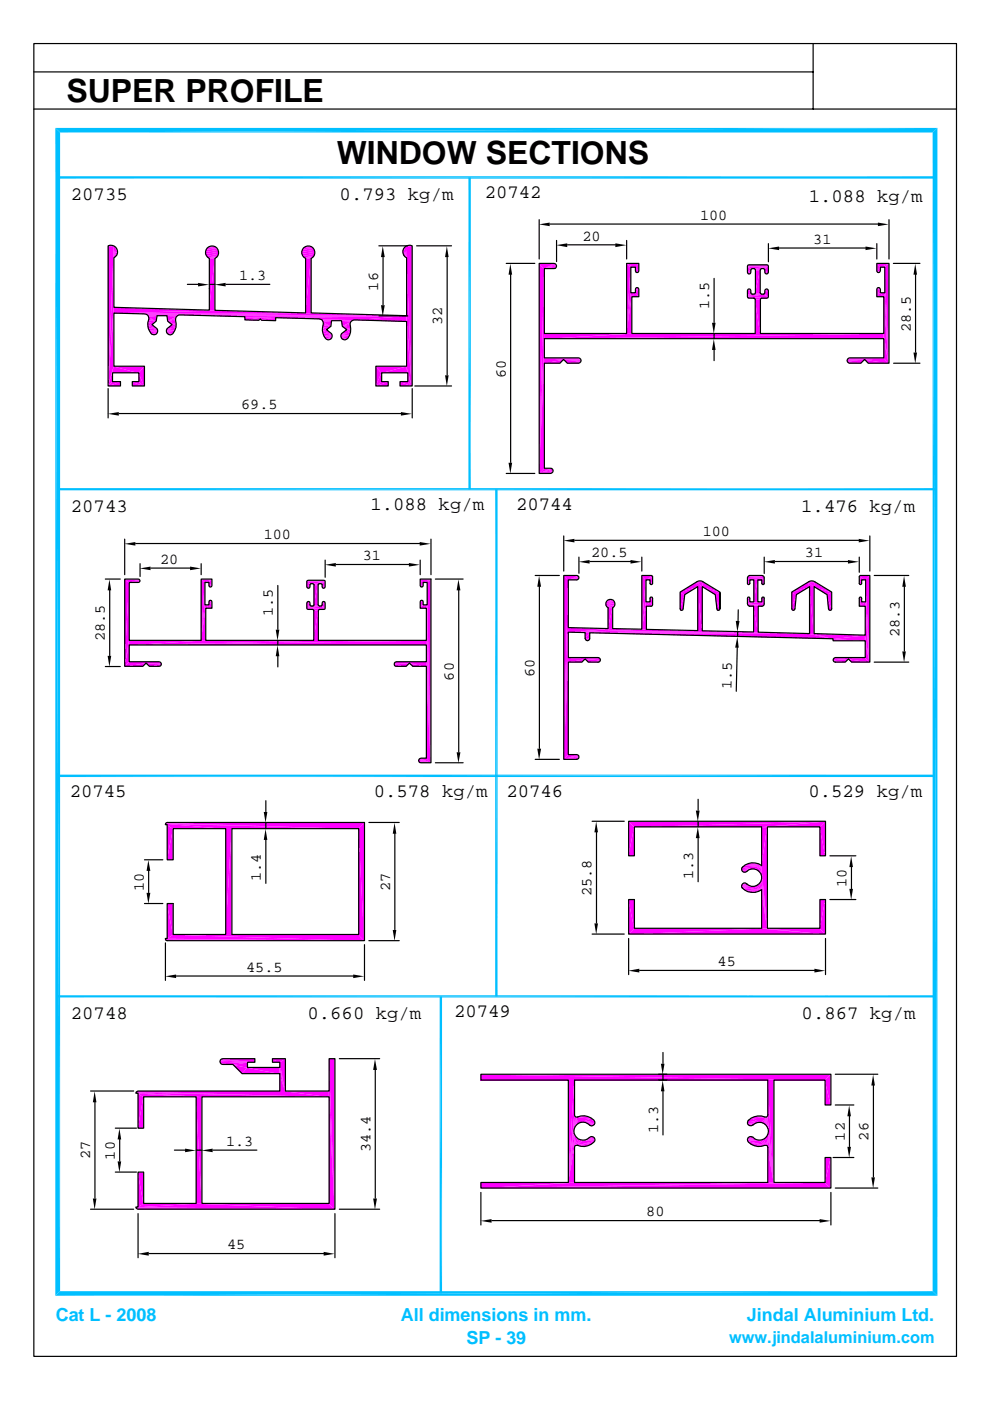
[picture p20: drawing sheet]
<svg xmlns="http://www.w3.org/2000/svg" width="210mm" height="297mm" viewBox="0 0 210 297" stroke-linecap="round" stroke-linejoin="round" font-family="sans-serif">
<defs><g id="words">
<g font-size="6.8">
<text x="14.1" y="21.5">SUPER PROFILE</text>
<text x="71.4" y="34.7">WINDOW SECTIONS</text>
</g>
<g font-size="4">
<text x="15" y="42.5">20735</text>
<text x="72" y="42.5">0.793 kg/m</text>
<text x="102.8" y="42.1">20742</text>
<text x="171.5" y="42.9">1.088 kg/m</text>
<text x="15" y="108.6">20743</text>
<text x="78.5" y="108.2">1.088 kg/m</text>
<text x="109.4" y="108.2">20744</text>
<text x="169.9" y="108.6">1.476 kg/m</text>
<text x="14.8" y="168.9">20745</text>
<text x="79.2" y="168.9">0.578 kg/m</text>
<text x="107.4" y="168.9">20746</text>
<text x="171.4" y="168.9">0.529 kg/m</text>
<text x="96.3" y="215.7">20749</text>
<text x="15" y="216.1">20748</text>
<text x="65.2" y="216.1">0.660 kg/m</text>
<text x="170" y="216.1">0.867 kg/m</text>
</g>
<g font-size="3.8" fill="#00bfff">
<text x="11.8" y="280.1">Cat L - 2008</text>
<text x="85" y="280.1">All dimensions in mm.</text>
<text x="158.4" y="280.1">Jindal Aluminium Ltd.</text>
<text x="98.9" y="285.1">SP - 39</text>
</g>
<text font-size="3.5" fill="#00bfff" x="154.6" y="284.7">www.jindalaluminium.com</text>
<g font-size="3.2">
<text x="148.4" y="46.6">100</text>
<text x="123.5" y="51">20</text>
<text x="172.4" y="51.7">31</text>
<text x="50.7" y="59.4">1.3</text>
<text x="80.2" y="61.6" transform="rotate(-90 80.2 61.6)">16</text>
<text x="150.4" y="65.6" transform="rotate(-90 150.4 65.6)">1.5</text>
<text x="93.8" y="68.9" transform="rotate(-90 93.8 68.9)">32</text>
<text x="193.1" y="70.4" transform="rotate(-90 193.1 70.4)">28.5</text>
<text x="107.2" y="80.2" transform="rotate(-90 107.2 80.2)">60</text>
<text x="51.1" y="86.8">69.5</text>
<text x="149" y="113.7">100</text>
<text x="34" y="119.5">20</text>
<text x="55.9" y="114.3">100</text>
<text x="76.9" y="118.8">31</text>
<text x="125.3" y="118.1">20.5</text>
<text x="170.6" y="118.1">31</text>
<text x="57.9" y="130.6" transform="rotate(-90 57.9 130.6)">1.5</text>
<text x="22.2" y="136" transform="rotate(-90 22.2 136)">28.5</text>
<text x="190.7" y="135.2" transform="rotate(-90 190.7 135.2)">28.3</text>
<text x="113.3" y="143.5" transform="rotate(-90 113.3 143.5)">60</text>
<text x="96.2" y="144.3" transform="rotate(-90 96.2 144.3)">60</text>
<text x="155.1" y="146" transform="rotate(-89 155.1 146)">1.5</text>
<text x="30.5" y="188.9" transform="rotate(-90 30.5 188.9)">10</text>
<text x="55.3" y="186.8" transform="rotate(-90 55.3 186.8)">1.4</text>
<text x="82.7" y="188.9" transform="rotate(-90 82.7 188.9)">27</text>
<text x="125.4" y="190" transform="rotate(-90 125.4 190)">25.8</text>
<text x="147" y="186.5" transform="rotate(-90 147 186.5)">1.3</text>
<text x="179.5" y="188.1" transform="rotate(-90 179.5 188.1)">10</text>
<text x="52.2" y="206">45.5</text>
<text x="152.1" y="204.8">45</text>
<text x="19.1" y="245.8" transform="rotate(-90 19.1 245.8)">27</text>
<text x="24.3" y="245.9" transform="rotate(-90 24.3 245.9)">10</text>
<text x="48" y="242.9">1.3</text>
<text x="78.5" y="244.3" transform="rotate(-90 78.5 244.3)">34.4</text>
<text x="139.5" y="240.1" transform="rotate(-90 139.5 240.1)">1.3</text>
<text x="179.1" y="241.8" transform="rotate(-90 179.1 241.8)">12</text>
<text x="184.1" y="241.8" transform="rotate(-90 184.1 241.8)">26</text>
<text x="137" y="257.9">80</text>
<text x="48.1" y="264.9">45</text>
</g>
</g></defs>
<g fill="#f0f">
<path d="M79.6 81.9l2.7-.9v.9z"/>
<path d="M79.6 81.9l1.3-.9h1.4z"/>
<path d="M22.9 81.9l2.6-.9v.9z"/>
<path d="M22.9 81.9l.9-.9h1.7z"/>
<path d="M84.8 81l2.5 .9h-2.5z"/>
<path d="M84.8 81h1.6l.9 .9z"/>
<path d="M28 81l2.6 .9h-2.6z"/>
<path d="M28 81h1.4l1.2 .9z"/>
<path d="M23.8 79.1v1.9l-.9 .9z"/>
<path d="M29.4 79.1l1.2 2.8-1.2-.9z"/>
<path d="M80.9 79.1v1.9l-1.3 .9z"/>
<path d="M86.4 79.1l.9 2.8-.9-.9z"/>
<path d="M24.1 77.7l5.3 1.4h-5.6z"/>
<path d="M24.1 77.7l-.3 1.4-.9 2.8z"/>
<path d="M24.1 77.7h6.5l-1.2 1.4z"/>
<path d="M30.6 77.7v4.2l-1.2-2.8z"/>
<path d="M79.6 77.7l1.3 1.4-1.3 2.8z"/>
<path d="M79.6 77.7h6.5l-5.2 1.4z"/>
<path d="M80.9 79.1l5.2-1.4 .3 1.4z"/>
<path d="M86.1 77.7l1.2 4.2-.9-2.8z"/>
<path d="M72.8 72.1l.6-.1z"/>
<path d="M69.2 72l.6 .1z"/>
<path d="M69.2 72h.9l-.3 .1z"/>
<path d="M72.5 72h.9l-.6 .1z"/>
<path d="M72.5 72l1.2-.2-.3 .2z"/>
<path d="M69 71.8l1.1 .2h-.9z"/>
<path d="M69 71.8l1.3-.1-.2 .3z"/>
<path d="M72.3 71.7l1.4 .1-1.2 .2z"/>
<path d="M69 71.8l1.4-.4-.1 .3z"/>
<path d="M72.2 71.4l1.5 .4-1.4-.1z"/>
<path d="M68.6 71.3l1.8 .1-1.4 .4z"/>
<path d="M72.2 71.4l1.8-.2-.3 .6z"/>
<path d="M68.6 71.3l1.8-.2v.3z"/>
<path d="M72.2 71.1l1.8 .1-1.8 .2z"/>
<path d="M32.2 70.9l.6 .1z"/>
<path d="M35.8 71l.6-.1z"/>
<path d="M35.5 70.9h.9l-.6 .1z"/>
<path d="M32.2 70.9h.9l-.3 .1z"/>
<path d="M72.3 70.8l1.7 .4-1.8-.1z"/>
<path d="M68.6 71.3l1.6-.5 .2 .3z"/>
<path d="M35.5 70.9l1.1-.1-.2 .1z"/>
<path d="M32 70.8l1.1 .1h-.9z"/>
<path d="M68.4 70.7l1.8 .1-1.6 .5z"/>
<path d="M35.3 70.6l1.3 .2-1.1 .1z"/>
<path d="M32 70.8l1.3-.2-.2 .3z"/>
<path d="M72.3 70.8l2-.3-.3 .7z"/>
<path d="M35.2 70.3l1.4 .5-1.3-.2z"/>
<path d="M32 70.8l1.4-.5-.1 .3z"/>
<path d="M31.6 70.2l1.8 .1-1.4 .5z"/>
<path d="M35.2 70.3l1.8-.2-.4 .7z"/>
<path d="M68.3 70.1l1.9 .7-1.8-.1z"/>
<path d="M35.2 70l1.8 .1-1.8 .2z"/>
<path d="M31.6 70.2l1.8-.2v.3z"/>
<path d="M68.3 70.1l.9-.1 1 .8z"/>
<path d="M72.3 70.8l1.1-.8 .9 .5z"/>
<path d="M73.4 70l.9-.2v.7z"/>
<path d="M35.3 69.8l1.7 .3-1.8-.1z"/>
<path d="M31.6 70.2l1.6-.4 .2 .2z"/>
<path d="M31.4 69.7l1.8 .1-1.6 .4z"/>
<path d="M68.3 69.5l.9 .5-.9 .1z"/>
<path d="M35.3 69.8l2-.3-.3 .6z"/>
<path d="M72.5 69.2l1.8 .6-.9 .2z"/>
<path d="M68.3 69.5l1.8-.3-.9 .8z"/>
<path d="M72.5 69.2l1.7-.1 .1 .7z"/>
<path d="M31.3 69.1l1.9 .7-1.8-.1z"/>
<path d="M31.3 69.1l.9-.2 1 .9z"/>
<path d="M35.3 69.8l1.1-.9 .9 .6z"/>
<path d="M68.5 68.9l1.6 .3-1.8 .3z"/>
<path d="M72.5 69.2l1.7-.5v.4z"/>
<path d="M36.4 68.9l.9-.2v.8z"/>
<path d="M68.5 68.6l1.6 .6-1.6-.3z"/>
<path d="M31.3 68.4l.9 .5-.9 .2z"/>
<path d="M72.5 69.2l1.8-.8-.1 .3z"/>
<path d="M68.4 68.2l1.7 1-1.6-.6z"/>
<path d="M86.1 68.2l1.2 13.7-1.2-4.2z"/>
<path d="M31.3 68.4l1.8-.3-.9 .8z"/>
<path d="M35.5 68.1l1.8 .6-.9 .2z"/>
<path d="M72.5 69.2l2-1.1-.2 .3z"/>
<path d="M68.4 68.2l1.8-.1-.1 1.1z"/>
<path d="M72.3 68.1h2.2l-2 1.1z"/>
<path d="M35.5 68.1l1.7-.1 .1 .7z"/>
</g>
<path d="M68.2 68h6.6M72.3 68.1h2.5" fill="none" stroke="#f0f" stroke-width=".21"/>
<path d="M68.2 67.9l2 .2-1.8 .1z" fill="#f0f"/>
<path d="M68.2 67.9h6.9" fill="none" stroke="#f0f" stroke-width=".21"/>
<path d="M31.5 67.8l1.6 .3-1.8 .3z" fill="#f0f"/>
<path d="M67.6 67.8h7.5M67.9 67.8h7.2" fill="none" stroke="#f0f" stroke-width=".21"/>
<path d="M35.5 68.1l1.7-.4v.3z" fill="#f0f"/>
<path d="M51.9 67.8h3.2" fill="none" stroke="#f0f" stroke-width=".3"/>
<path d="M55.1 67.9h3.3" fill="none" stroke="#f0f" stroke-width=".38"/>
<g fill="#f0f">
<path d="M31.5 67.5l1.6 .6-1.6-.3z"/>
<path d="M55.1 67.7l3.3-.3v.7z"/>
<path d="M58.4 67.4l16.7 .5z"/>
<path d="M35.5 68.1l1.8-.8-.1 .4z"/>
<path d="M51.9 67.2l6.5 .2-3.3 .3z"/>
<path d="M51.9 67.2l3.2 .5-3.2 .2z"/>
<path d="M31.4 67.2l1.7 .9-1.6-.6z"/>
<path d="M35.5 68.1l2-1-.2 .2z"/>
<path d="M31.4 67.2l1.8-.2-.1 1.1z"/>
<path d="M35.3 67l2.2 .1-2 1z"/>
</g>
<path d="M51.9 67.2h34.2" fill="none" stroke="#f0f" stroke-width=".42"/>
<g fill="#f0f">
<path d="M58.4 67.4l27.7-.4-11 .9z"/>
<path d="M75.1 67.9l11-.9v1.2z"/>
<path d="M86.1 67l1.2 14.9z"/>
</g>
<path d="M31.2 66.9h6.6M35.3 67h2.5" fill="none" stroke="#f0f" stroke-width=".21"/>
<path d="M31.2 66.9l2 .1-1.8 .2z" fill="#f0f"/>
<path d="M30.6 66.7h7.5M30.9 66.8h7.2M31.2 66.9h6.9" fill="none" stroke="#f0f" stroke-width=".21"/>
<path d="M30.6 66.8h55.5M38.1 67h48" fill="none" stroke="#f0f" stroke-width=".38"/>
<g fill="#f0f">
<path d="M24.1 66.4v11.3l-1.2 4.2z"/>
<path d="M24.1 66.4l62 .6-55.5-.4z"/>
<path d="M24.1 66.4h41.8l20.2 .6z"/>
</g>
<path d="M24.1 66.4h41.8" fill="none" stroke="#f0f" stroke-width=".21"/>
<g fill="#f0f">
<path d="M24.1 66.4l21.4-.5 19.2 .5z"/>
<path d="M24.1 66.4l21.4-.5z"/>
<path d="M24.1 65.2l20.2 .6-20.2 .6z"/>
<path d="M24.1 65.2l-1.2 16.7z"/>
<path d="M65.9 54.8v11.6h-1.2z"/>
<path d="M45.5 54.8v11.1l-1.2-.1z"/>
<path d="M44.3 54.8h1.2l-1.2 11z"/>
<path d="M64.7 54.8h1.2l-1.2 11.6z"/>
<path d="M24.1 54.7v10.5l-1.2 16.7z"/>
<path d="M86.1 54.7l1.2 27.2-1.2-14.9z"/>
<path d="M44.3 54.8l1.6-.2-.4 .2z"/>
<path d="M64.7 54.8l1.6-.2-.4 .2z"/>
<path d="M43.9 54.6h2l-1.6 .2z"/>
<path d="M64.3 54.6h2l-1.6 .2z"/>
</g>
<path d="M43.7 54.4h2.4M64.1 54.4h2.4" fill="none" stroke="#f0f" stroke-width=".34"/>
<g fill="#f0f">
<path d="M24.1 54.7l.6-.6z"/>
<path d="M85.5 54.1l.6 .6z"/>
</g>
<path d="M43.5 54h2.8M63.9 54h2.8" fill="none" stroke="#f0f" stroke-width=".42"/>
<g fill="#f0f">
<path d="M24.8 53.7l-.1 .4-.6 .6z"/>
<path d="M85.4 53.7l.7 1-.6-.6z"/>
</g>
<path d="M43.5 53.6h2.8M63.9 53.6h2.8" fill="none" stroke="#f0f" stroke-width=".42"/>
<g fill="#f0f">
<path d="M24.8 53.3v.4l-.7 1z"/>
<path d="M85.3 53.3l.8 1.4-.7-1z"/>
</g>
<path d="M43.5 53.2h2.8M63.9 53.2h2.8" fill="none" stroke="#f0f" stroke-width=".42"/>
<g fill="#f0f">
<path d="M24.7 52.9l.1 .4-.7 1.4z"/>
<path d="M85.5 52.9l.6 1.8-.8-1.4z"/>
</g>
<path d="M43.6 52.8h2.5M64.1 52.8h2.4" fill="none" stroke="#f0f" stroke-width=".38"/>
<g fill="#f0f">
<path d="M24.5 52.5l.2 .4-.6 1.8z"/>
<path d="M85.7 52.5l.4 2.2-.6-1.8z"/>
<path d="M64.3 52.6l1.7-.2 .3 .2z"/>
<path d="M43.9 52.6l1.7-.2 .3 .2z"/>
<path d="M43.9 52.6l.4-.2h1.3z"/>
<path d="M64.3 52.6l.4-.2h1.3z"/>
</g>
<path d="M24.3 52.2v2.5" fill="none" stroke="#f0f" stroke-width=".38"/>
<path d="M24.1 52.2l-1.2 29.7z" fill="#f0f"/>
<path d="M85.9 52.2v2.5" fill="none" stroke="#f0f" stroke-width=".42"/>
<g fill="#f0f">
<path d="M86.1 52.2l1.2 29.7z"/>
<path d="M44.3 52.4l.8-.2z"/>
<path d="M44.3 52.4l.8-.2 .5 .2z"/>
<path d="M64.7 52.4l.8-.2z"/>
<path d="M64.7 52.4l.8-.2 .5 .2z"/>
<path d="M86.1 52.2h1.2v29.7z"/>
<path d="M22.9 52.2h1.2l-1.2 29.7z"/>
<path d="M22.9 52.2l.8-.1 .4 .1z"/>
<path d="M86.1 52.2l.4-.1 .8 .1z"/>
<path d="M22.9 52.2l.8-.1z"/>
<path d="M86.5 52.1l.8 .1z"/>
</g>
<path d="M114.3 100.4h2.6" fill="none" stroke="#f0f" stroke-width=".21"/>
<path d="M114.3 100.3h2.8" fill="none" stroke="#f0f" stroke-width=".3"/>
<g fill="#f0f">
<path d="M114.3 100.4l2.9-.5-.1 .2z"/>
<path d="M114.3 100.4l2.8-.8 .1 .3z"/>
<path d="M114.3 100.4l2.6-1 .2 .2z"/>
<path d="M114.3 100.4l2.4-1.1 .2 .1z"/>
<path d="M115.4 99.3h1.3l-2.4 1.1z"/>
<path d="M115.4 77.1v22.2l-1.1 1.1z"/>
</g>
<path d="M120.2 77h2.7M179.8 77h2.7" fill="none" stroke="#f0f" stroke-width=".21"/>
<path d="M120.2 76.9h2.9M179.6 76.9h2.9" fill="none" stroke="#f0f" stroke-width=".3"/>
<g fill="#f0f">
<path d="M120.2 77.1l2.9-.6v.3z"/>
<path d="M179.5 76.5l3 .6-2.9-.3z"/>
<path d="M179.5 76.5l3.8-.2-.8 .8z"/>
<path d="M183.3 76.3l5.1 .8h-4.4z"/>
<path d="M115.4 77.1l4-.8-.7 .8z"/>
<path d="M119.4 76.3l3.7 .2-2.9 .6z"/>
</g>
<path d="M119.4 76.4h3.7M179.5 76.4h3.8" fill="none" stroke="#f0f" stroke-width=".3"/>
<path d="M119.4 76.1h3.7M179.6 76.1h3.7" fill="none" stroke="#f0f" stroke-width=".25"/>
<path d="M115.4 76.1h7.5" fill="none" stroke="#f0f" stroke-width=".34"/>
<g fill="#f0f">
<path d="M115.4 75.9l4 .4-4 .8z"/>
<path d="M115.4 75.9l-1.1 24.5z"/>
</g>
<path d="M179.8 76.1h7.5" fill="none" stroke="#f0f" stroke-width=".34"/>
<g fill="#f0f">
<path d="M183.3 76.3l4-.4 1.1 1.2z"/>
<path d="M115.4 71.9v4l-1.1 24.5z"/>
<path d="M187.3 71.9l1.1 5.2-1.1-1.2z"/>
<path d="M115.4 71.9l71.9-1.1v1.1z"/>
<path d="M187.3 70.8l1.1 6.3-1.1-5.2z"/>
<path d="M115.4 71.9l18.5-1.1h53.4z"/>
<path d="M115.4 71.9l18.5-1.1z"/>
<path d="M115.4 70.8h17.4l-17.4 1.1z"/>
<path d="M115.4 70.8l-1.1 29.6z"/>
</g>
<path d="M133.9 70.8h53.4" fill="none" stroke="#f0f" stroke-width=".21"/>
<g fill="#f0f">
<path d="M160.1 63.6l1.1 7.2h-1.1z"/>
<path d="M160.1 63.6h1.1v7.2z"/>
<path d="M160.1 63.6l1.1-.2v.2z"/>
<path d="M160 63.4h1.2l-1.1 .2z"/>
<path d="M160 63.4l1.5-.1z"/>
</g>
<path d="M159.8 63.3h2.8" fill="none" stroke="#f0f" stroke-width=".21"/>
<path d="M159.8 63.3h1.7z" fill="#f0f"/>
<path d="M158.5 63.2h4.3" fill="none" stroke="#f0f" stroke-width=".21"/>
<g fill="#f0f">
<path d="M133.9 63v7.8h-1.1z"/>
<path d="M187.3 63l1.1 14.1-1.1-6.3z"/>
</g>
<path d="M158.4 63.1h4.5" fill="none" stroke="#f0f" stroke-width=".21"/>
<g fill="#f0f">
<path d="M158.4 63l3.4-.6 1.1 .6z"/>
<path d="M158.4 63l3.4-.6z"/>
<path d="M158.4 63l1.4-.6h1.6z"/>
<path d="M158.4 63l1-.6h.4z"/>
<path d="M158.4 63l.8-.7 .2 .1z"/>
<path d="M159.8 62.4h1.6z"/>
<path d="M159.8 62.4l1.4-.1z"/>
<path d="M161.8 62.4l.2-.1 .9 .7z"/>
<path d="M159.1 62.1l.1 .2-.8 .7z"/>
<path d="M160 62.3l1.1-.2 .1 .2z"/>
<path d="M160.1 62.1h1l-1.1 .2z"/>
<path d="M162.1 62.1l.8 .9-.9-.7z"/>
<path d="M186.6 62.1l.7 .9h-1.5z"/>
<path d="M186.6 62.1h.9l-.2 .9z"/>
<path d="M187.5 62.1l.9 15-1.1-14.1z"/>
<path d="M134.7 62.1l.7 .9h-1.5z"/>
<path d="M133.7 62.1h1l-.8 .9z"/>
<path d="M133.7 62.1l.2 .9-1.1 7.8z"/>
<path d="M159.1 61.7v.4l-.7 .9z"/>
<path d="M162.1 62.1l.8-.4v1.3z"/>
<path d="M158.4 61.7h.7l-.7 1.3z"/>
<path d="M162.1 61.7h.8l-.8 .4z"/>
<path d="M158.4 61.7l.7-.2v.2z"/>
<path d="M162.1 61.7l.7-.2 .1 .2z"/>
<path d="M162.1 61.5h.7l-.7 .2z"/>
<path d="M158.5 61.5h.6l-.7 .2z"/>
<path d="M186.6 61.4v.7l-.8 .9z"/>
<path d="M134.7 62.1l.7-.7v1.6z"/>
<path d="M134.7 61.4h.7l-.7 .7z"/>
<path d="M185.8 61.4h.8l-.8 1.6z"/>
<path d="M162.1 61.5l.5-.1 .2 .1z"/>
<path d="M158.5 61.5l.5-.1 .1 .1z"/>
<path d="M158.6 61.4h.4l-.5 .1z"/>
<path d="M162.3 61.4h.3l-.5 .1z"/>
<path d="M162.3 61.4h.3z"/>
<path d="M158.6 61.4h.4z"/>
<path d="M185.8 61.4l.7-.2 .1 .2z"/>
<path d="M134.7 61.4l.6-.2 .1 .2z"/>
<path d="M185.9 61.2h.6l-.7 .2z"/>
<path d="M134.7 61.2h.6l-.6 .2z"/>
<path d="M185.9 61.2l.5-.1 .1 .1z"/>
<path d="M134.7 61.2l.5-.1 .1 .1z"/>
<path d="M134.8 61.1h.4l-.5 .1z"/>
<path d="M186 61.1h.4l-.5 .1z"/>
<path d="M134.8 61.1h.4z"/>
<path d="M186 61.1h.4z"/>
<path d="M158.6 58.1h.4z"/>
<path d="M162.3 58.1h.3z"/>
<path d="M162.3 58.1l.5-.2-.2 .2z"/>
<path d="M158.6 58.1l.5-.2-.1 .2z"/>
<path d="M162.1 57.9h.7l-.5 .2z"/>
<path d="M158.5 57.9h.6l-.5 .2z"/>
<path d="M186 57.8h.4z"/>
<path d="M134.8 57.8h.4z"/>
<path d="M162.1 57.9l.8-.1-.1 .1z"/>
<path d="M158.5 57.9l.6-.1v.1z"/>
<path d="M158.4 57.8h.7l-.6 .1z"/>
<path d="M162.1 57.8h.8l-.8 .1z"/>
<path d="M186 57.8l.5-.2-.1 .2z"/>
<path d="M134.8 57.8l.5-.2-.1 .2z"/>
<path d="M185.9 57.6h.6l-.5 .2z"/>
<path d="M134.7 57.6h.6l-.5 .2z"/>
<path d="M185.9 57.6l.7-.1-.1 .1z"/>
<path d="M134.7 57.6l.7-.1-.1 .1z"/>
<path d="M134.7 57.5h.7l-.7 .1z"/>
<path d="M185.8 57.5h.8l-.7 .1z"/>
<path d="M162.1 57.3l.8 .5h-.8z"/>
<path d="M161.1 57.3v4.8h-1z"/>
<path d="M158.4 57.8l.7-.5v.5z"/>
<path d="M160.1 57.3h1l-1 4.8z"/>
<path d="M160.1 57.3l1.1-.2-.1 .2z"/>
<path d="M158.4 57.8l.8-.7z"/>
<path d="M160 57.1h1.2l-1.1 .2z"/>
<path d="M162 57.1l.9 .7z"/>
<path d="M160 57.1l1.4-.1-.2 .1z"/>
<path d="M159.8 57h1.6l-1.4 .1z"/>
<path d="M115.4 57v13.8l-1.1 29.6z"/>
</g>
<path d="M115.4 57h2.3" fill="none" stroke="#f0f" stroke-width=".21"/>
<path d="M115.4 56.9h2.5" fill="none" stroke="#f0f" stroke-width=".25"/>
<g fill="#f0f">
<path d="M133.7 56.7v5.4l-.9 8.7z"/>
<path d="M185.8 57.5l.8-.8v.8z"/>
<path d="M187.5 56.7l.9 20.4-.9-15z"/>
<path d="M134.7 56.7l.7 .8h-.7z"/>
<path d="M159.4 57l3.5-.5z"/>
<path d="M159.8 57l3.1-.5-1.5 .5z"/>
<path d="M161.4 57l1.5-.5-1.1 .5z"/>
<path d="M161.8 57l1.1-.5-.9 .6z"/>
<path d="M162 57.1l.9-.6v1.3z"/>
<path d="M158.4 56.5h4.5l-3.5 .5z"/>
<path d="M158.4 56.5l1 .5-.2 .1z"/>
<path d="M158.4 56.5l.8 .6-.8 .7z"/>
<path d="M115.4 57l2.5-.5v.3z"/>
</g>
<path d="M158.4 56.4h4.5M158.5 56.2h4.3" fill="none" stroke="#f0f" stroke-width=".21"/>
<g fill="#f0f">
<path d="M115.4 57l2.5-.8v.3z"/>
<path d="M115.4 57l2.3-1 .2 .2z"/>
<path d="M135.4 55.9v1.6l-.7-.8z"/>
<path d="M185.8 55.9l.8 .8-.8 .8z"/>
<path d="M185.8 55.9h2.6l-1.8 .8z"/>
<path d="M186.6 56.7l1.8-.8-.9 .8z"/>
<path d="M187.5 56.7l.9-.8v21.2z"/>
<path d="M132.8 55.9h2.6l-.7 .8z"/>
<path d="M132.8 55.9l1.9 .8h-1z"/>
<path d="M132.8 55.9l.9 .8-.9 14.1z"/>
<path d="M115.4 57l2-1.1 .3 .1z"/>
<path d="M114.3 55.9h3.1l-2 1.1z"/>
<path d="M114.3 55.9l1.1 1.1-1.1 43.4z"/>
</g>
<path d="M88.8 161.7h2.5M88.9 161.8h2.4" fill="none" stroke="#f0f" stroke-width=".21"/>
<g fill="#f0f">
<path d="M88.7 161.3l2.6 .5-2.5-.2z"/>
<path d="M88.8 161.1l2.5 .7-2.6-.5z"/>
<path d="M88.9 160.9l2.4 .9-2.5-.7z"/>
<path d="M88.9 160.9l.3-.1 2.1 1z"/>
<path d="M89.2 160.8h1.1l1 1z"/>
<path d="M90.3 141.3l1 20.5-1-1z"/>
</g>
<path d="M31.6 141.3h2.3M31.6 141.2h2.5M83.6 141.2h2.5M83.7 141.3h2.4" fill="none" stroke="#f0f" stroke-width=".21"/>
<g fill="#f0f">
<path d="M31.6 141.3l2.6-.4-.1 .2z"/>
<path d="M83.5 140.9l2.6 .4-2.5-.2z"/>
<path d="M83.5 140.9l3.2-.2-.6 .6z"/>
<path d="M86.7 140.7l3.6 .6h-2.8z"/>
<path d="M26.4 141.3l4.5-.6-.7 .6z"/>
<path d="M30.9 140.7l3.3 .2-2.6 .4z"/>
</g>
<path d="M30.9 140.7h3.3M83.5 140.7h3.2" fill="none" stroke="#f0f" stroke-width=".25"/>
<path d="M30.9 140.6h3.2M83.6 140.6h3.1" fill="none" stroke="#f0f" stroke-width=".21"/>
<path d="M27.3 140.5h6.6" fill="none" stroke="#f0f" stroke-width=".3"/>
<path d="M27.3 140.4l3.6 .3-4.5 .6z" fill="#f0f"/>
<path d="M83.7 140.5h6.6" fill="none" stroke="#f0f" stroke-width=".3"/>
<g fill="#f0f">
<path d="M86.7 140.7l3.6-.3v.9z"/>
<path d="M90.3 140.4l1 21.4z"/>
<path d="M27.3 136.8v3.6l-.9 .9z"/>
<path d="M90.3 136.8l1 25-1-21.4z"/>
<path d="M27.3 136.8l63-1v1z"/>
<path d="M90.3 135.8l1 26z"/>
<path d="M27.3 136.8l40.1-1h22.9z"/>
<path d="M27.3 136.8l15.3-1h24.8z"/>
<path d="M27.3 135.8h15.3l-15.3 1z"/>
<path d="M27.3 135.8v1l-.9 4.5z"/>
</g>
<path d="M42.6 135.8h24.8" fill="none" stroke="#f0f" stroke-width=".21"/>
<g fill="#f0f">
<path d="M67.4 129.5v6.3h-.9z"/>
<path d="M66.5 129.5h.9l-.9 6.3z"/>
<path d="M66.5 129.5l1-.1-.1 .1z"/>
<path d="M66.4 129.4h1.1l-1 .1z"/>
<path d="M66.2 129.3l1.3 .1z"/>
</g>
<path d="M65.3 129.3h2.4" fill="none" stroke="#f0f" stroke-width=".21"/>
<g fill="#f0f">
<path d="M66.2 129.3h1.5z"/>
<path d="M67.7 129.3l1.1-.1z"/>
</g>
<path d="M65.1 129.2h3.7" fill="none" stroke="#f0f" stroke-width=".21"/>
<g fill="#f0f">
<path d="M43.6 129v6.8h-1z"/>
<path d="M90.3 129l1 32.8-1-26z"/>
</g>
<path d="M65 129.1h3.9" fill="none" stroke="#f0f" stroke-width=".21"/>
<g fill="#f0f">
<path d="M65 129l3-.4 .9 .4z"/>
<path d="M65 129l3-.4z"/>
<path d="M65 129l1.3-.4h1.3z"/>
<path d="M65 129l.9-.4h.4z"/>
<path d="M66.3 128.6h1.3z"/>
<path d="M65 129l.7-.5 .2 .1z"/>
<path d="M68 128.6l.2-.1 .7 .5z"/>
<path d="M66.3 128.6l1.2-.1z"/>
<path d="M65.7 128.3v.2l-.7 .5z"/>
<path d="M66.4 128.5l1-.2 .1 .2z"/>
<path d="M66.5 128.3h.9l-1 .2z"/>
<path d="M68.2 128.3l.7 .7-.7-.5z"/>
<path d="M89.7 128.3l.6 .7h-1.3z"/>
<path d="M89.7 128.3h.8l-.2 .7z"/>
<path d="M90.5 128.3l.8 33.5-1-32.8z"/>
<path d="M44.2 128.3l.7 .7h-1.3z"/>
<path d="M43.4 128.3h.8l-.6 .7z"/>
<path d="M43.4 128.3l.2 .7-1 6.8z"/>
<path d="M65.7 127.9v.4l-.7 .7z"/>
<path d="M68.2 128.3l.7-.4v1.1z"/>
<path d="M68.2 127.9h.7l-.7 .4z"/>
<path d="M65 127.9h.7l-.7 1.1z"/>
<path d="M68.2 127.9l.6-.2 .1 .2z"/>
<path d="M65 127.9l.6-.2 .1 .2z"/>
<path d="M68.3 127.7h.5l-.6 .2z"/>
<path d="M65.1 127.7h.5l-.6 .2z"/>
<path d="M89.7 127.7v.6l-.7 .7z"/>
<path d="M44.2 128.3l.7-.6v1.3z"/>
<path d="M44.2 127.7h.7l-.7 .6z"/>
<path d="M89 127.7h.7l-.7 1.3z"/>
<path d="M65.1 127.7h.5z"/>
<path d="M68.3 127.7h.5z"/>
<path d="M44.2 127.7l.6-.3 .1 .3z"/>
<path d="M89 127.7l.6-.3 .1 .3z"/>
<path d="M44.3 127.4h.5l-.6 .3z"/>
<path d="M89.1 127.4h.5l-.6 .3z"/>
<path d="M89.1 127.4h.5z"/>
<path d="M44.3 127.4h.5z"/>
<path d="M65.1 124.7h.5z"/>
<path d="M68.3 124.7h.5z"/>
<path d="M65.1 124.7l.6-.2-.1 .2z"/>
<path d="M68.3 124.7l.6-.2-.1 .2z"/>
<path d="M65 124.5h.7l-.6 .2z"/>
<path d="M68.2 124.5h.7l-.6 .2z"/>
<path d="M89.1 124.4h.5z"/>
<path d="M44.3 124.4h.5z"/>
<path d="M44.3 124.4l.6-.2-.1 .2z"/>
<path d="M89.1 124.4l.6-.2-.1 .2z"/>
<path d="M44.2 124.2h.7l-.6 .2z"/>
<path d="M89 124.2h.7l-.6 .2z"/>
<path d="M65 124.5l.7-.4v.4z"/>
<path d="M67.4 124.1v4.2h-.9z"/>
<path d="M66.5 124.1h.9l-.9 4.2z"/>
<path d="M68.2 124.1l.7 .4h-.7z"/>
<path d="M65 124.5l.7-.6z"/>
<path d="M66.5 124.1l1-.2-.1 .2z"/>
<path d="M66.4 123.9h1.1l-1 .2z"/>
<path d="M68.2 123.9l.7 .6z"/>
<path d="M66.4 123.9l1.2-.1z"/>
<path d="M66.3 123.8h1.3z"/>
<path d="M44.2 123.6l.7 .6h-.7z"/>
<path d="M89.7 123.6v.6h-.7z"/>
<path d="M90.5 123.6l.8 38.2z"/>
<path d="M43.4 123.6v4.7l-.8 7.5z"/>
<path d="M27.3 123.6v12.2l-.9 5.5z"/>
</g>
<path d="M27.3 123.5h2.1M27.3 123.5h2.2" fill="none" stroke="#f0f" stroke-width=".21"/>
<g fill="#f0f">
<path d="M65.9 123.8l3-.5z"/>
<path d="M66.3 123.8l2.6-.5-1.3 .5z"/>
<path d="M67.6 123.8l1.3-.5-.9 .5z"/>
<path d="M68 123.8l.9-.5-.7 .6z"/>
<path d="M68.2 123.9l.7-.6v1.2z"/>
<path d="M65 123.3h3.9l-3 .5z"/>
<path d="M65 123.3l.9 .5-.2 .1z"/>
<path d="M65 123.3l.7 .6-.7 .6z"/>
</g>
<path d="M27.3 123.4h2.3" fill="none" stroke="#f0f" stroke-width=".34"/>
<path d="M65 123.3h3.9M65.1 123.1h3.7" fill="none" stroke="#f0f" stroke-width=".21"/>
<g fill="#f0f">
<path d="M27.3 123.6l2.2-.6 .1 .2z"/>
<path d="M27.3 123.6l2.1-.7 .1 .1z"/>
<path d="M89 122.8l.7 .8-.7 .6z"/>
<path d="M89 122.8h2.3l-1.6 .8z"/>
<path d="M89.7 123.6l1.6-.8-.8 .8z"/>
<path d="M90.5 123.6l.8-.8v39z"/>
<path d="M42.6 122.8l.8 .8-.8 12.2z"/>
<path d="M42.6 122.8h2.3l-1.5 .8z"/>
<path d="M43.4 123.6l1.5-.8-.7 .8z"/>
<path d="M44.9 122.8v1.4l-.7-.6z"/>
</g>
<path d="M26.4 122.9h3" fill="none" stroke="#f0f" stroke-width=".21"/>
<g fill="#f0f">
<path d="M26.4 122.8l3 .1-2.1 .7z"/>
<path d="M26.4 122.8l.9 .8-.9 17.7z"/>
</g>
<path d="M119.5 161h3" fill="none" stroke="#f0f" stroke-width=".21"/>
<path d="M119.5 160.9h3.1" fill="none" stroke="#f0f" stroke-width=".25"/>
<g fill="#f0f">
<path d="M119.5 161.1l3.2-.5-.1 .2z"/>
<path d="M119.5 161.1l3.1-.8 .1 .3z"/>
<path d="M119.5 161.1l3-1 .1 .2z"/>
<path d="M119.5 161.1l2.7-1.1 .3 .1z"/>
<path d="M120.4 160h1.8l-2.7 1.1z"/>
<path d="M120.4 140.4v19.6l-.9 1.1z"/>
</g>
<path d="M124.7 140.4h2.3M124.7 140.3h2.5M176.7 140.3h2.5M176.8 140.4h2.4" fill="none" stroke="#f0f" stroke-width=".21"/>
<g fill="#f0f">
<path d="M124.7 140.4l2.6-.4-.1 .2z"/>
<path d="M176.6 140l2.6 .4-2.5-.2z"/>
<path d="M176.6 140l3.2-.2-.6 .6z"/>
<path d="M179.8 139.8l4.6 .6h-3.9z"/>
<path d="M120.4 140.4l3.6-.6-.7 .6z"/>
<path d="M124 139.8l3.3 .2-2.6 .4z"/>
</g>
<path d="M124 139.9h3.3M176.6 139.9h3.2" fill="none" stroke="#f0f" stroke-width=".25"/>
<path d="M124 139.7h3.2M176.7 139.7h3.1" fill="none" stroke="#f0f" stroke-width=".21"/>
<path d="M120.4 139.6h6.6" fill="none" stroke="#f0f" stroke-width=".3"/>
<g fill="#f0f">
<path d="M120.4 139.5l3.6 .3-3.6 .6z"/>
<path d="M120.4 139.5l-.9 21.6z"/>
</g>
<path d="M176.8 139.6h6.6" fill="none" stroke="#f0f" stroke-width=".3"/>
<g fill="#f0f">
<path d="M179.8 139.8l3.6-.3 1 .9z"/>
<path d="M183.4 135.9l1 4.5-1-.9z"/>
<path d="M124.2 135.8h.5z"/>
<path d="M124.2 135.8l.7-.1-.2 .1z"/>
<path d="M124.1 135.7h.8l-.7 .1z"/>
</g>
<path d="M176.6 135.7h6.8" fill="none" stroke="#f0f" stroke-width=".42"/>
<g fill="#f0f">
<path d="M124.1 135.7l.9-.3-.1 .3z"/>
<path d="M124 135.4h1l-.9 .3z"/>
<path d="M176.6 135.5l6.8-.8v1.2z"/>
<path d="M183.4 134.7l1 5.7-1-4.5z"/>
<path d="M172.6 134.4l10.8 .3-6.8 .8z"/>
<path d="M171.6 134.4h1l4 1.1z"/>
<path d="M125 134.2v1.2h-1z"/>
<path d="M125 134.2l46.6 .2 5 1.1z"/>
<path d="M124 134.2h1l-1 1.2z"/>
</g>
<path d="M124 134.2h36.7" fill="none" stroke="#f0f" stroke-width=".21"/>
<path d="M125 134.2h46.6" fill="none" stroke="#f0f" stroke-width=".3"/>
<path d="M120.4 134.1v5.4l-.9 21.6z" fill="#f0f"/>
<path d="M120.4 134.1h40.3" fill="none" stroke="#f0f" stroke-width=".21"/>
<path d="M120.4 133.9h39.3" fill="none" stroke="#f0f" stroke-width=".3"/>
<path d="M120.4 133.9h28.4" fill="none" stroke="#f0f" stroke-width=".34"/>
<g fill="#f0f">
<path d="M120.4 134.1l16.6-.6 10.9 .3z"/>
<path d="M120.4 134.1l16.6-.6z"/>
<path d="M120.4 134.1l9.4-.8 6.2 .2z"/>
<path d="M120.4 134.1l9.4-.8z"/>
<path d="M120.4 133.1l8.5 .2-8.5 .8z"/>
<path d="M120.4 133.1l-.9 28z"/>
<path d="M152 129.4h.5z"/>
<path d="M167.9 129.4h.5z"/>
<path d="M144.2 129.4h.5z"/>
<path d="M175.7 129.4h.5z"/>
<path d="M167.9 129.4l.6-.3-.1 .3z"/>
<path d="M144.2 129.4l.6-.3-.1 .3z"/>
<path d="M175.7 129.4l.6-.3-.1 .3z"/>
<path d="M152 129.4l.6-.3-.1 .3z"/>
<path d="M167.8 129.1h.7l-.6 .3z"/>
<path d="M175.6 129.1h.7l-.6 .3z"/>
<path d="M151.9 129.1h.7l-.6 .3z"/>
<path d="M144.1 129.1h.7l-.6 .3z"/>
<path d="M129.8 128.9v4.4h-.9z"/>
<path d="M128.9 128.9h.9l-.9 4.4z"/>
<path d="M128.9 128.9l1.2-.2-.3 .2z"/>
<path d="M128.6 128.7h1.5l-1.2 .2z"/>
<path d="M159.7 128.6l1 5.5h-1z"/>
<path d="M183.4 128.6l1 11.8-1-5.7z"/>
<path d="M137 128.6v4.9h-1z"/>
<path d="M159.7 128.6h1v5.5z"/>
</g>
<path d="M158.9 128.6h2.6" fill="none" stroke="#f0f" stroke-width=".21"/>
<path d="M158.9 128.6h1.8z" fill="#f0f"/>
<path d="M158.7 128.6h3.1" fill="none" stroke="#f0f" stroke-width=".21"/>
<path d="M137 128.6l1.2-.1z" fill="#f0f"/>
<path d="M158.5 128.4h3.4" fill="none" stroke="#f0f" stroke-width=".21"/>
<g fill="#f0f">
<path d="M128.6 128.7l1.7-.4-.2 .4z"/>
<path d="M128.4 128.3h1.9l-1.7 .4z"/>
<path d="M137 128.6l1.3-.3-.1 .2z"/>
</g>
<path d="M158.4 128.2h3.6" fill="none" stroke="#f0f" stroke-width=".25"/>
<g fill="#f0f">
<path d="M128.4 128.3l1.9-.4v.4z"/>
<path d="M128.4 127.9h1.9l-1.9 .4z"/>
</g>
<path d="M158.4 127.9h3.6" fill="none" stroke="#f0f" stroke-width=".42"/>
<path d="M160.6 127.7h.9l.5 .4z" fill="#f0f"/>
<path d="M158.4 127.9h2.2" fill="none" stroke="#f0f" stroke-width=".42"/>
<g fill="#f0f">
<path d="M137.8 127.7l.5 .6-1.3 .3z"/>
<path d="M136.9 127.7h.9l-.8 .9z"/>
<path d="M136.9 127.7l.1 .9-1 4.9z"/>
<path d="M183.5 127.7l.9 12.7-1-11.8z"/>
<path d="M182.1 128.6l1.4-.9-.1 .9z"/>
<path d="M182.6 127.7h.9l-1.4 .9z"/>
<path d="M158.4 128.1l.5-.4h.9z"/>
<path d="M128.4 127.9l1.8-.3 .1 .3z"/>
<path d="M128.5 127.6h1.7l-1.8 .3z"/>
<path d="M128.5 127.6l1.4-.3 .3 .3z"/>
<path d="M128.8 127.3h1.1l-1.4 .3z"/>
<path d="M128.8 127.3l.7-.1z"/>
<path d="M128.8 127.3l.7-.1 .4 .1z"/>
<path d="M182.6 126.9v.8l-.5 .9z"/>
<path d="M162 126.9v1.2l-.5-.4z"/>
<path d="M158.9 126.9v.8l-.5 .4z"/>
<path d="M138.3 126.9v1.4l-.5-.6z"/>
<path d="M158.4 126.9h.5l-.5 1.2z"/>
<path d="M182.1 126.9h.5l-.5 1.7z"/>
<path d="M161.5 126.9h.5l-.5 .8z"/>
<path d="M137.8 126.9h.5l-.5 .8z"/>
<path d="M182.1 126.9l.4-.2 .1 .2z"/>
<path d="M161.5 126.9l.4-.2 .1 .2z"/>
<path d="M158.4 126.9l.4-.2 .1 .2z"/>
<path d="M161.5 126.7h.4l-.4 .2z"/>
<path d="M158.5 126.7h.3l-.4 .2z"/>
<path d="M182.2 126.7h.3l-.4 .2z"/>
<path d="M137.8 126.9l.4-.2 .1 .2z"/>
<path d="M137.8 126.7h.4l-.4 .2z"/>
<path d="M161.5 126.7h.4z"/>
<path d="M158.5 126.7h.3z"/>
<path d="M182.2 126.7h.3z"/>
<path d="M137.8 126.7h.4z"/>
<path d="M145.1 126.1l-.3 3h-.7z"/>
<path d="M168.8 126.1l-.3 3h-.7z"/>
<path d="M151.6 126.1l1 3h-.7z"/>
<path d="M175.3 126.1l1 3h-.7z"/>
<path d="M167.8 125.6l1 .5-1 3z"/>
<path d="M144.1 125.6l1 .5-1 3z"/>
<path d="M151.6 126.1l1-.5v3.5z"/>
<path d="M175.3 126.1l1-.5v3.5z"/>
<path d="M144.1 125.6l3.8-1.2-2.8 1.7z"/>
<path d="M147.9 124.4l.9 9.4h-.9z"/>
<path d="M167.8 125.6l3.8-1.2-2.8 1.7z"/>
<path d="M171.6 124.4l1 10h-1z"/>
<path d="M147.9 124.4h.9v9.4z"/>
<path d="M148.8 124.4l3.8 1.2-1 .5z"/>
<path d="M171.6 124.4h1v10z"/>
<path d="M172.6 124.4l3.7 1.2-1 .5z"/>
<path d="M137.8 123.9h.4z"/>
<path d="M182.2 123.9h.3z"/>
<path d="M161.5 123.9h.4z"/>
<path d="M158.5 123.9h.3z"/>
<path d="M158.5 123.9l.4-.1-.1 .1z"/>
<path d="M161.5 123.9l.5-.1-.1 .1z"/>
<path d="M137.8 123.9l.5-.1-.1 .1z"/>
<path d="M182.2 123.9l.4-.1-.1 .1z"/>
<path d="M161.5 123.8h.5l-.5 .1z"/>
<path d="M182.1 123.8h.5l-.4 .1z"/>
<path d="M137.8 123.8h.5l-.5 .1z"/>
<path d="M158.4 123.8h.5l-.4 .1z"/>
<path d="M149 123.4l3.6 2.2-3.8-1.2z"/>
<path d="M172.7 123.4l3.6 2.2-3.7-1.2z"/>
<path d="M171.4 123.4h1.3l-.1 1z"/>
<path d="M171.4 123.4l1.2 1h-1z"/>
<path d="M167.8 125.6l3.6-2.2 .2 1z"/>
<path d="M147.7 123.4h1.3l-.2 1z"/>
<path d="M147.7 123.4l1.1 1h-.9z"/>
<path d="M144.1 125.6l3.6-2.2 .2 1z"/>
<path d="M171.4 123.4l1-.1 .3 .1z"/>
<path d="M147.7 123.4l1-.1 .3 .1z"/>
<path d="M171.4 123.4l.3-.1h.7z"/>
<path d="M147.7 123.4l.3-.1h.7z"/>
<path d="M148 123.3h.7z"/>
<path d="M171.7 123.3h.7z"/>
<path d="M120.4 123v10.1l-.9 28z"/>
<path d="M160.6 123v4.7h-.8z"/>
<path d="M161.5 123l.5 .8h-.5z"/>
<path d="M182.6 123v.8h-.5z"/>
<path d="M183.5 123l.9 17.4-.9-12.7z"/>
<path d="M158.9 123v.8h-.5z"/>
<path d="M159.8 123h1.7z"/>
<path d="M159.8 123h.8l-.8 4.7z"/>
<path d="M136.9 123v4.7l-.9 5.8z"/>
<path d="M137.8 123l.5 .8h-.5z"/>
</g>
<path d="M120.4 123h2.1" fill="none" stroke="#f0f" stroke-width=".21"/>
<path d="M120.4 122.9h2.2" fill="none" stroke="#f0f" stroke-width=".25"/>
<path d="M158.9 122.8h3.1" fill="none" stroke="#f0f" stroke-width=".42"/>
<path d="M161.5 123l.5-.4v1.2z" fill="#f0f"/>
<path d="M158.4 122.8h3.6" fill="none" stroke="#f0f" stroke-width=".42"/>
<g fill="#f0f">
<path d="M158.4 122.6l.5 .4-.5 .8z"/>
<path d="M120.4 123l2.3-.5-.1 .3z"/>
<path d="M136.9 123l1.4-.7-.5 .7z"/>
<path d="M138.3 122.3v1.5l-.5-.8z"/>
<path d="M182.1 122.3l.5 .7-.5 .8z"/>
</g>
<path d="M158.4 122.5h3.6" fill="none" stroke="#f0f" stroke-width=".25"/>
<g fill="#f0f">
<path d="M120.4 123l2.2-.7 .1 .2z"/>
<path d="M182.2 122.2l.4 .8-.5-.7z"/>
<path d="M182.2 122.2l1.3 .8h-.9z"/>
<path d="M136.9 123l1.3-.8 .1 .1z"/>
</g>
<path d="M158.5 122.2h3.4" fill="none" stroke="#f0f" stroke-width=".21"/>
<g fill="#f0f">
<path d="M120.4 123l2.1-.8 .1 .1z"/>
<path d="M182.2 122.2l2.2-.1-.9 .9z"/>
<path d="M184.4 122.1v18.3l-.9-17.4z"/>
</g>
<path d="M119.5 122.1h3M182.2 122.1h2.2" fill="none" stroke="#f0f" stroke-width=".21"/>
<g fill="#f0f">
<path d="M119.5 122.1l3 .1-2.1 .8z"/>
<path d="M119.5 122.1l.9 .9-.9 38.1z"/>
</g>
<path d="M136 122.1h2.2M158.7 122.1h3.1" fill="none" stroke="#f0f" stroke-width=".21"/>
<g fill="#f0f">
<path d="M136 122.1l2.2 .1-1.3 .8z"/>
<path d="M136 122.1l.9 .9-.9 10.5z"/>
</g>
<path d="M35.1 199.4h42.1M35.2 199.5h42" fill="none" stroke="#f0f" stroke-width=".21"/>
<path d="M35 199.3h42.2" fill="none" stroke="#f0f" stroke-width=".38"/>
<g fill="#f0f">
<path d="M35 199l42.2 .5z"/>
<path d="M35.4 199l1.3-.8 40.5 1.3z"/>
<path d="M36.7 198.2h39.3l1.2 1.3z"/>
</g>
<path d="M36.7 198.2h39.3" fill="none" stroke="#f0f" stroke-width=".21"/>
<g fill="#f0f">
<path d="M35.4 191.6h1.3v6.6z"/>
<path d="M35.4 191.6l1.3 6.6-1.3 .8z"/>
<path d="M49.1 175.8v22.4h-1.3z"/>
<path d="M76 175.8l1.2 23.7-1.2-1.3z"/>
<path d="M36.7 175.8v6.6h-1.3z"/>
</g>
<path d="M47.8 175.8h28.2" fill="none" stroke="#f0f" stroke-width=".21"/>
<g fill="#f0f">
<path d="M47.8 175.8h1.3l-1.3 22.4z"/>
<path d="M35.4 174.9l1.3 .9-1.3 6.6z"/>
<path d="M35 174.8l.4 .1z"/>
<path d="M35.1 174.7l.3 .2-.4-.1z"/>
<path d="M35.1 174.7l1.6 1.1z"/>
<path d="M35.1 174.7l12.7 1.1h-11.1z"/>
<path d="M35.1 174.7l40.9 1.1h-28.2z"/>
<path d="M35.1 174.7l.1-.2 40.8 1.3z"/>
</g>
<path d="M35.2 174.5h42" fill="none" stroke="#f0f" stroke-width=".21"/>
<g fill="#f0f">
<path d="M35.2 174.5l42-.1-1.2 1.4z"/>
<path d="M77.2 174.4v25.1l-1.2-23.7z"/>
<path d="M133.2 198.1l28.2-1.2 13.6 1.2z"/>
<path d="M134.5 196.9h26.9l-28.2 1.2z"/>
<path d="M161.4 196.9h1.2l12.4 1.2z"/>
<path d="M162.6 196.9h11.2l1.2 1.2z"/>
<path d="M133.2 190.8h1.3v6.1z"/>
<path d="M133.2 190.8l1.3 6.1-1.3 1.2z"/>
<path d="M173.8 190.8h1.2l-1.2 6.1z"/>
<path d="M175 190.8v7.3l-1.2-1.2z"/>
<path d="M158.6 189.1l1.5 .2z"/>
</g>
<path d="M158.6 189.2h2.2" fill="none" stroke="#f0f" stroke-width=".21"/>
<path d="M157.9 189h2.9M157.9 188.9h3.5" fill="none" stroke="#f0f" stroke-width=".34"/>
<g fill="#f0f">
<path d="M161.4 188.7l1.2 8.2h-1.2z"/>
<path d="M157.3 188.3l4.1 .4-3.5 .1z"/>
<path d="M157.2 188l4.2 .7-4.1-.4z"/>
<path d="M157.2 188h2.7l1.5 .7z"/>
</g>
<path d="M157.2 188h2.7" fill="none" stroke="#f0f" stroke-width=".21"/>
<path d="M159.9 188l.5-.2 1 .9z" fill="#f0f"/>
<path d="M157.2 187.9h2.1" fill="none" stroke="#f0f" stroke-width=".25"/>
<g fill="#f0f">
<path d="M157.2 187.7l1.5 .1-1.5 .2z"/>
<path d="M160.4 187.8l.5-.4 .5 1.3z"/>
<path d="M157.4 187.4l1.3 .4-1.5-.1z"/>
<path d="M157.4 187.4h.8l.5 .4z"/>
<path d="M157.4 187.4l.2-.1 .6 .1z"/>
<path d="M157.6 187.3l.6 .1z"/>
<path d="M161.2 187l.2 1.7-.5-1.3z"/>
<path d="M161.2 187l1.4 9.9z"/>
<path d="M161.4 186.4l1.2 10.5-1.4-9.9z"/>
<path d="M161.4 185.8l1.2 11.1z"/>
<path d="M157.6 185l.6-.1z"/>
<path d="M157.4 184.9h.8l-.6 .1z"/>
<path d="M157.2 184.6l1 .3h-.8z"/>
<path d="M157.2 184.6l1.5-.1-.5 .4z"/>
</g>
<path d="M157.2 184.4h2.1" fill="none" stroke="#f0f" stroke-width=".25"/>
<path d="M157.2 184.3h2.7" fill="none" stroke="#f0f" stroke-width=".21"/>
<path d="M157.2 184.4h2.1" fill="none" stroke="#f0f" stroke-width=".3"/>
<path d="M157.2 184.1h2.7" fill="none" stroke="#f0f" stroke-width=".34"/>
<g fill="#f0f">
<path d="M157.3 184l4.1-.4-1.5 .7z"/>
<path d="M159.9 184.3l1.5-.7-1 .9z"/>
<path d="M160.4 184.5l1-.9-.5 1.2z"/>
<path d="M161.4 183.6l-.2 1.7-.3-.5z"/>
</g>
<path d="M161.3 183.6v2.2" fill="none" stroke="#f0f" stroke-width=".21"/>
<g fill="#f0f">
<path d="M161.4 183.6l1.2 13.3-1.2-11.1z"/>
<path d="M157.3 184l.6-.5 3.5 .1z"/>
</g>
<path d="M157.9 183.4h3.5" fill="none" stroke="#f0f" stroke-width=".38"/>
<path d="M157.9 183.3h2.9" fill="none" stroke="#f0f" stroke-width=".3"/>
<path d="M158.6 183.1h2.2" fill="none" stroke="#f0f" stroke-width=".21"/>
<g fill="#f0f">
<path d="M158.6 183.2l.7-.2h.8z"/>
<path d="M162.6 175.4v21.5l-1.2-13.3z"/>
<path d="M173.8 175.4l1.2 6.1h-1.2z"/>
<path d="M134.5 175.4v6.1h-1.3z"/>
<path d="M161.4 175.4h1.2l-1.2 8.2z"/>
<path d="M133.2 174.2l1.3 1.2-1.3 6.1z"/>
<path d="M133.2 174.2h41.8l-40.5 1.2z"/>
<path d="M134.5 175.4l40.5-1.2-13.6 1.2z"/>
<path d="M161.4 175.4l13.6-1.2-12.4 1.2z"/>
<path d="M162.6 175.4l12.4-1.2-1.2 1.2z"/>
<path d="M173.8 175.4l1.2-1.2v7.3z"/>
</g>
<path d="M29 256.4h42" fill="none" stroke="#f0f" stroke-width=".21"/>
<path d="M28.8 256.3h42.2" fill="none" stroke="#f0f" stroke-width=".25"/>
<g fill="#f0f">
<path d="M28.7 256l42.3 .4-42.2-.2z"/>
<path d="M28.7 256l42.3 .4z"/>
<path d="M29.2 256l12.3-.8 29.5 1.2z"/>
<path d="M29.2 256l1.2-.8h11.1z"/>
<path d="M41.5 255.2l29.5 1.2z"/>
<path d="M42.8 255.2h26.9l1.3 1.2z"/>
<path d="M29.2 248.6h1.2v6.6z"/>
<path d="M29.2 248.6l1.2 6.6-1.2 .8z"/>
<path d="M30.4 232.6v6.7h-1.2z"/>
<path d="M69.7 232.6l1.3 23.8-1.3-1.2z"/>
<path d="M41.5 232.6l1.3 22.6h-1.3z"/>
<path d="M41.5 232.6h1.3v22.6z"/>
<path d="M29.2 231.8l13.6 .8z"/>
<path d="M29.2 231.8l12.3 .8h-11.1z"/>
<path d="M29.2 231.8l1.2 .8-1.2 6.7z"/>
<path d="M28.8 231.6l.4 .2h-.5z"/>
<path d="M28.8 231.6l14 1-13.6-.8z"/>
<path d="M28.8 231.6l40.9 1h-26.9z"/>
<path d="M28.8 231.6l.2-.1 40.7 1.1z"/>
<path d="M29 231.5l31.5-.1 9.2 1.2z"/>
<path d="M60.5 231.4h9.2v1.2z"/>
<path d="M69.7 231.4l1.3 25z"/>
</g>
<path d="M29 231.4h31.5M29.2 231.4h31.3" fill="none" stroke="#f0f" stroke-width=".21"/>
<g fill="#f0f">
<path d="M59.3 227.7l1.2 3.7h-1.2z"/>
<path d="M52.4 226.4l6.9 1.3h-8z"/>
<path d="M52.4 226.4h6.9v1.3z"/>
<path d="M59.3 226.4l1.2 5-1.2-3.7z"/>
<path d="M49.3 225.7l3.1 .7-1.1 1.3z"/>
</g>
<path d="M46.9 225.7h2.4" fill="none" stroke="#f0f" stroke-width=".21"/>
<path d="M46.7 225.6h2.6" fill="none" stroke="#f0f" stroke-width=".34"/>
<g fill="#f0f">
<path d="M59.3 225.3l1.2 6.1-1.2-5z"/>
<path d="M46.7 225.4l5.7-.1-3.1 .4z"/>
<path d="M49.3 225.7l3.1-.4v1.1z"/>
</g>
<path d="M46.6 225.2h7.4" fill="none" stroke="#f0f" stroke-width=".21"/>
<path d="M46.6 225.3h5.8" fill="none" stroke="#f0f" stroke-width=".3"/>
<g fill="#f0f">
<path d="M46.7 224.8l7.3 .5-7.4-.2z"/>
<path d="M46.9 224.6l7.1 .7-7.3-.5z"/>
<path d="M69.7 224.5l1.3 31.9-1.3-25z"/>
<path d="M57.7 224.5l1.6 .8h-1.6z"/>
<path d="M46.9 224.6l.3-.1 6.8 .8z"/>
<path d="M69.7 224.5h1.3v31.9z"/>
<path d="M57.7 224.5h2.8l-1.2 .8z"/>
<path d="M59.3 225.3l1.2-.8v6.9z"/>
<path d="M47.2 224.5h6.8v.8z"/>
<path d="M101.9 252l73-1.2 1.2 1.2z"/>
<path d="M101.9 252l62.1-1.2h10.9z"/>
<path d="M101.9 252l62.1-1.2z"/>
<path d="M101.9 252l19.9-1.2h40.9z"/>
<path d="M101.9 252l19.9-1.2z"/>
<path d="M101.9 250.8h18.5l-18.5 1.2z"/>
<path d="M176.1 245.5v6.5l-1.2-1.2z"/>
<path d="M174.9 245.5h1.2l-1.2 5.3z"/>
<path d="M121.8 243.4v7.4h-1.4z"/>
<path d="M162.7 243.4l1.3 7.4h-1.3z"/>
<path d="M159.9 243l1.5 .1h-.8z"/>
<path d="M123.1 243.1l1.5-.1-.7 .1z"/>
</g>
<path d="M122.2 242.9h2.4M122.4 243h2.2M159.9 243h2.2M159.9 242.9h2.4" fill="none" stroke="#f0f" stroke-width=".21"/>
<path d="M122.2 242.8h3.1M159.2 242.8h3.1" fill="none" stroke="#f0f" stroke-width=".3"/>
<g fill="#f0f">
<path d="M122.2 242.9l3.7-.7-.6 .5z"/>
<path d="M158.6 242.2l3.7 .7-3.1-.2z"/>
<path d="M122.2 242.9l3.9-1-.2 .3z"/>
<path d="M158.5 241.9l3.8 1-3.7-.7z"/>
<path d="M158.5 241.9l2.4-.1 1.4 1.1z"/>
<path d="M160.9 241.8l1.6 1.1z"/>
<path d="M122.2 242.9l1.3-1.1 2.6 .1z"/>
<path d="M122 242.9l1.5-1.1z"/>
<path d="M160.9 241.8h.5l1.1 1.1z"/>
</g>
<path d="M123.5 241.8h2.6" fill="none" stroke="#f0f" stroke-width=".21"/>
<g fill="#f0f">
<path d="M123 241.7l.5 .1-1.5 1.1z"/>
<path d="M123 241.7l-1.2 1.4z"/>
</g>
<path d="M158.5 241.8h2.4" fill="none" stroke="#f0f" stroke-width=".21"/>
<path d="M158.4 241.6l2 .1-1.9 .2z" fill="#f0f"/>
<path d="M124 241.8h2.1" fill="none" stroke="#f0f" stroke-width=".34"/>
<g fill="#f0f">
<path d="M161.4 241.8l.4-.2 .7 1.3z"/>
<path d="M161.8 241.6l.9 1.5z"/>
</g>
<path d="M124 241.6h2.1" fill="none" stroke="#f0f" stroke-width=".21"/>
<g fill="#f0f">
<path d="M122.6 241.5l.4 .2-1.2 1.4z"/>
<path d="M158.4 241.6l1.5-.1 .5 .2z"/>
<path d="M161.8 241.6l.5-.3 .4 1.8z"/>
<path d="M162.3 241.3l.4 2.1z"/>
<path d="M158.6 241.3l1.3 .2-1.5 .1z"/>
<path d="M124.5 241.5l1.4-.2 .2 .3z"/>
<path d="M124.5 241.5l.4-.3 1 .1z"/>
<path d="M122.2 241.2l.4 .3-.8 1.6z"/>
</g>
<path d="M122 241.2v2.2" fill="none" stroke="#f0f" stroke-width=".42"/>
<g fill="#f0f">
<path d="M158.6 241.3l1-.1 .3 .3z"/>
<path d="M124.9 241.2l.7-.1 .3 .2z"/>
<path d="M158.6 241.3l.2-.2 .8 .1z"/>
<path d="M124.9 241.2l.4-.2 .3 .1z"/>
<path d="M158.8 241.1l.8 .1z"/>
<path d="M162.6 240.9l.1 2.5-.4-2.1z"/>
<path d="M162.6 240.9l1.4 9.9-1.3-7.4z"/>
</g>
<path d="M122 240.8v2.6" fill="none" stroke="#f0f" stroke-width=".42"/>
<g fill="#f0f">
<path d="M121.9 240.8l-.1 2.6-1.4 7.4z"/>
<path d="M162.8 240.4l1.2 10.4-1.4-9.9z"/>
<path d="M121.7 240.4l.2 .4-1.5 10z"/>
<path d="M162.9 240l1.1 10.8-1.2-10.4z"/>
<path d="M121.6 239.8l-1.2 11z"/>
<path d="M162.8 239.5l1.2 11.3z"/>
<path d="M125 238.6l.6 .1-.3 .1z"/>
<path d="M158.8 238.7l.8-.1z"/>
<path d="M125 238.6l.9-.1-.3 .2z"/>
<path d="M158.6 238.5l1 .1-.8 .1z"/>
<path d="M124.6 238.3l1.3 .2-.9 .1z"/>
<path d="M158.6 238.5l1.4-.2-.4 .3z"/>
<path d="M124.6 238.3l1.5-.1-.2 .3z"/>
<path d="M158.4 238.2l1.6 .1-1.4 .2z"/>
<path d="M124.1 238.1l2 .1-1.5 .1z"/>
</g>
<path d="M123.6 238.1h2.5M158.4 238.2h2M158.4 238.1h2.6" fill="none" stroke="#f0f" stroke-width=".21"/>
<path d="M123.6 238h2.5" fill="none" stroke="#f0f" stroke-width=".3"/>
<path d="M158.4 238h2.6" fill="none" stroke="#f0f" stroke-width=".34"/>
<path d="M123.6 237.8h2.5M158.5 237.8h2.5" fill="none" stroke="#f0f" stroke-width=".38"/>
<path d="M123.1 237.8h2.8" fill="none" stroke="#f0f" stroke-width=".42"/>
<g fill="#f0f">
<path d="M158.6 237.6l2.9 .5z"/>
<path d="M123.1 238l2.2-.9 .6 .5z"/>
<path d="M122.6 238.2l2.7-1.1z"/>
<path d="M158.6 237.6l.6-.5 2.3 1z"/>
<path d="M122.2 236.9l3.1 .2-2.7 1.1z"/>
<path d="M122.2 236.9l.4 1.3-.3 .3z"/>
<path d="M122.2 236.9l.1 1.6-.4 .4z"/>
<path d="M122.2 236.9l-.3 2-.2 .4z"/>
<path d="M159.2 237.1l3.1-.2-.8 1.2z"/>
<path d="M162.3 236.9l-.4 1.4-.4-.2z"/>
<path d="M162.3 236.9v1.7l-.4-.3z"/>
</g>
<path d="M162.5 236.9v2.1" fill="none" stroke="#f0f" stroke-width=".3"/>
<path d="M162.3 236.9l.5 2.6-.2-.5z" fill="#f0f"/>
<path d="M122.2 237h3.1M159.2 237h3.1" fill="none" stroke="#f0f" stroke-width=".25"/>
<path d="M122 236.8l.2 .1-.5 2.4z" fill="#f0f"/>
<path d="M121.8 236.8v3" fill="none" stroke="#f0f" stroke-width=".34"/>
<g fill="#f0f">
<path d="M122 236.8l-1.6 14z"/>
<path d="M162.3 236.9l.2-.1 .3 2.7z"/>
<path d="M162.5 236.8l1.5 14z"/>
</g>
<path d="M122.4 237h2.9M159.2 237h2.9" fill="none" stroke="#f0f" stroke-width=".34"/>
<path d="M159.9 236.8h2.2" fill="none" stroke="#f0f" stroke-width=".21"/>
<path d="M121.8 236.7l.2 .1-1.6 14z" fill="#f0f"/>
<path d="M122.4 236.8h2.2" fill="none" stroke="#f0f" stroke-width=".21"/>
<g fill="#f0f">
<path d="M162.5 236.8l.2-.1 1.3 14.1z"/>
<path d="M159.9 236.8l1.5-.1z"/>
<path d="M123.1 236.7l1.5 .1z"/>
<path d="M162.7 236.5l1.3 14.3z"/>
<path d="M121.8 236.5l-1.4 14.3z"/>
<path d="M121.8 229.1v7.4l-1.4 14.3z"/>
<path d="M120.4 229.1h1.4l-1.4 21.7z"/>
</g>
<path d="M120.4 229.1h42.3" fill="none" stroke="#f0f" stroke-width=".21"/>
<g fill="#f0f">
<path d="M162.7 229.1l1.3 21.7-1.3-14.3z"/>
<path d="M162.7 229.1h1.3v21.7z"/>
</g>
<path d="M101.9 229.1h73" fill="none" stroke="#f0f" stroke-width=".21"/>
<g fill="#f0f">
<path d="M174.9 229.1l1.2 5.2h-1.2z"/>
<path d="M101.9 227.8l73 1.3h-73z"/>
<path d="M101.9 227.8h74.2l-1.2 1.3z"/>
<path d="M174.9 229.1l1.2-1.3v6.5z"/>
</g>
<g fill="#00bfff">
<path d="M105 103.7h.5v107.6z"/>
<path d="M105 103.7l.5 107.6h-.5z"/>
<path d="M93.2 211.3l.5 62.9h-.5z"/>
<path d="M93.2 211.3h.5v62.9z"/>
<path d="M197.7 28.1l1.1-1v247.6z"/>
<path d="M197.7 28.1l1.1 246.6-1.1-.9z"/>
<path d="M11.7 274.7l186-.9 1.1 .9z"/>
<path d="M11.7 274.7l1-.9h185z"/>
<path d="M11.7 27.1l1 246.7-1 .9z"/>
<path d="M11.7 27.1l1 1v245.7z"/>
<path d="M11.7 27.1h187.1l-186.1 1z"/>
<path d="M12.7 28.1l186.1-1-1.1 1z"/>
<path d="M12.2 37.4h186l-186 .5z"/>
<path d="M12.2 37.9l186-.5v.5z"/>
<path d="M12.2 164.2h186l-186 .5z"/>
<path d="M12.2 164.7l186-.5v.5z"/>
<path d="M12.2 103.5h186l-186 .5z"/>
<path d="M12.2 104l186-.5v.5z"/>
<path d="M12.2 211h186l-186 .5z"/>
<path d="M12.2 211.5l186-.5v.5z"/>
<path d="M99.3 37.6h.5v66.1z"/>
<path d="M99.3 37.6l.5 66.1h-.5z"/>
</g>
<g fill="none" stroke="#000" stroke-width=".25">
<path d="M7.2 9.2h195.6v278.4h-195.6zM7.2 15.2h165.2M172.4 9.2v13.9M7.2 23.1h195.6M22.9 52.1a1.41 1.41 0 0 1 1.9 .7 1.41 1.41 0 0 1-.6 1.9v10.5l20.2 .6v-11a1.39 1.39 0 0 1-.5-2.1 1.39 1.39 0 0 1 2.2 0 1.39 1.39 0 0 1-.5 2.1v11l19.2 .5v-11.5a1.39 1.39 0 0 1-.5-2.1 1.39 1.39 0 0 1 2.2 0 1.39 1.39 0 0 1-.5 2.1v11.5l20.2 .6v-12.2a1.4 1.4 0 0 1-.7-1.9 1.4 1.4 0 0 1 1.9-.7v29.7h-2.6v-.9h1.7v-1.9h-5.6v1.9h1.4v.9h-2.6v-4.2h6.5v-9.4l-11-.4a.93 .93 0 0 0-.9 1.2 2.5 2.5 0 0 1-1.1 3.1 .84 .84 0 0 1-.8-.5 .84 .84 0 0 1 0-.9l1.1-.8-.9-.7-.2-1.2h-2.1l-.1 1.2-1 .7 1.1 .8a.81 .81 0 0 1-.1 1.2 .81 .81 0 0 1-1.2-.1 3.3 3.3 0 0 1-.4-3.3 .87 .87 0 0 0-.9-.9l-9.3-.2v.6l-2.9-.1-.3-.3-.3 .3-3-.1v-.7l-13.7-.3a.98 .98 0 0 0-1 1.2 2.56 2.56 0 0 1-1 3 .84 .84 0 0 1-.8-.4 .84 .84 0 0 1 0-.9l1.1-.9-1-.7-.1-1.2h-2.1l-.2 1.2-.9 .7 1.1 .9a.81 .81 0 0 1-.1 1.1 .81 .81 0 0 1-1.2-.1 3.3 3.3 0 0 1-.4-3.3 .87 .87 0 0 0-.9-.8l-6.5-.2v11.2h6.4v4.2h-2.6v-.9h1.4v-1.9h-5.5v1.9h1.6v.9h-2.6zM80.3 52.1h6.2M81.2 54.4v10.3M88.3 52.1h7.4M94.8 54.4v25.1M107.3 55.8h6.1M108.3 58.2v39.9M114.3 55.8h3.2a.55 .55 0 0 1 .5 .6 .55 .55 0 0 1-.5 .5h-2.1v13.8h17.5v-14.9h2.5v1.6l-.1 .3h-.4l-.1-.1-.1-1h-.9v5.5h.9v-.8l.2-.3h.4l.1 .3v1.6h-1.4v7.8h26.1v-7.2l-.3-.3-1.2-.1-.1-1.5 .1-.3h.4l.3 1 .6 .1 .3-.3v-4.9l-.3-.3h-.4l-.3 .3-.2 .8h-.4l-.1-.3v-1.3l.3-.3h3.8l.3 .3v1.3l-.2 .3h-.3l-.2-.1v-.7l-.3-.3h-.4l-.3 .3v4.9l.3 .3 .6-.1 .1-.8 .3-.2 .4 .3-.1 1.5-1.3 .1-.3 .3v7.2h26.2v-7.8h-1.5v-1.6l.2-.3a.4 .4 0 0 1 .6 .3v.8h.9v-5.5h-.9v.8a.38 .38 0 0 1-.4 .4 .38 .38 0 0 1-.4-.4v-1.6h2.6v21.2h-4.4l-.8-.8-.8 .8h-2.4a.57 .57 0 0 1-.5-.6 .57 .57 0 0 1 .5-.5h7.3v-4.1h-72v4.1h7.3a.57 .57 0 0 1 .5 .5 .57 .57 0 0 1-.5 .6h-2.4l-.8-.8-.8 .8h-3.3v22.3h1.3a.55 .55 0 0 1 .6 .5 .55 .55 0 0 1-.6 .6h-2.4z"/>
<path d="M114.3 46.6v8.3M116.6 47.5h69.6M118 51v4.5M120.3 51.9h10.2M132.9 51v3.9M151.4 59v9.4M162.9 51.7v3.8M165.2 52.6h18.4M185.9 51.7v3.2M188.5 46.6v8.3M189.4 55.8h5.7M194.1 58.2v16.5"/>
<path d="M39.7 60.3h2.4M44.4 61.2h.1M44.4 60.3h1.2M47.9 60.3h9.3M80.3 67h6.2M151.4 70.7v1.1M151.4 74.1v2.4M189.5 77h5.6M22.9 82.4v6.2M25.3 87.7h59.8M87.4 82.4v6.2M87.9 81.8h7.8"/>
<path d="M26.4 114.3v7.5M28.8 115.2h60.2M29.7 119.5v2.7M42.7 119.5v2.3M68.9 118.8v3.6M71.3 119.7h15.5M89.1 118.8v3M91.4 114.3v7.5M107.3 100.4h6.1M119.5 113.6v7.5M121.9 114.6h60.2M122.7 118.1v3.4"/>
<path d="M125.1 119h8.7M136.1 118.1v3M162 118.1v3.5M164.4 119h15.5M182.2 118.1v3.2M184.4 113.6v7.5M22.3 122.8h3.2M23.3 125.1v13.9M26.4 122.8h2.9l.4 .4-.4 .3h-1.9v12.3h15.3v-13h2.2v1.6h-.5l-.1-.9h-.8v4.7h.8l.1-.9h.5v.3v1.4h-1.3v6.8h22.9v-6.3l-.2-.3-1.2-.1-.1-1.2 .4-.4a.83 .83 0 0 1 .4 .9l.5 .1 .3-.3v-4.2l-.3-.3h-.3l-.3 .3-.1 .6h-.4l-.2-.2v-1.1l.3-.3 3.6 .1v1.5h-.5l-.1-.6-.2-.3h-.4l-.2 .3v4.2l.2 .3 .5-.1a.83 .83 0 0 1 .4-.9l.3 .4v1.2l-1.1 .1-.3 .3v6.3h22.9v-6.8h-1.3v-1.4l.1-.3h.4l.1 .9h.9v-4.7h-.9l-.1 .9h-.4l-.1-1.6h2.3v38.9h-2.1a.49 .49 0 0 1-.5-.5 .49 .49 0 0 1 .5-.5h1.1v-19.4h-2.9l-.7-.7-.7 .7h-2a.49 .49 0 0 1-.5-.5 .49 .49 0 0 1 .5-.5h6.3v-3.6h-63v3.6h6.3a.49 .49 0 0 1 .5 .5 .49 .49 0 0 1-.5 .5h-2l-.7-.7-.7 .7h-3.9zM32 120.4h8.4M58.9 124.1v9.3M58.9 135.8v.9"/>
<path d="M58.9 139.1v2.3M92.3 122.8h5.9M97.3 125.1v34.3M113.5 122h5.1M114.4 124.3v34.4M152.6 125.7v3.4v-3.6l-3.5-2.1a1.19 1.19 0 0 0-1.4 0l-3.5 2.1v3.6l.1 .2h.5l.4-3.2 2.7-1.7v9.3l-10.8-.3v-4.9l1.2-.1 .1-1.6-.1-.2h-.4l-.1 1h-.8v-4.7h.8l.1 1h.4l.1-1.6-.3-.3h-2v11.4l-6.2-.1v-4.4a.96 .96 0 0 0 .3-1.5 .96 .96 0 0 0-1.5 0 .96 .96 0 0 0 .2 1.5v4.4l-8.4-.2v-10.2h1.8a.47 .47 0 0 0 .4-.4 .47 .47 0 0 0-.4-.5h-2.8v39h2.8a.51 .51 0 0 0 .4-.5 .51 .51 0 0 0-.4-.5h-1.8v-19.6h2.9l.7-.7 .6 .7h2.1a.49 .49 0 0 0 .5-.5 .49 .49 0 0 0-.5-.5h-6.3v-5.4l3.6 .1v1.2a.49 .49 0 0 0 .4 .6 .49 .49 0 0 0 .5-.6v-1.1l51.6 1.2v.5h6.9v3.5h-6.4a.49 .49 0 0 0-.5 .5 .49 .49 0 0 0 .5 .5h2.1l.7-.7 .7 .7h3.8v-18.4h-2l-.2 .3 .1 1.6 .1 .1 .3-.3v-.8h.8v4.7h-.8l-.1-1h-.3l-.1 .2v1.7h1.3v6.2l-10.9-.4v-9.9l2.8 1.7 .3 3 .3 .3 .3-.1v-.2v-3.6l-3.5-2.1a1.19 1.19 0 0 0-1.4 0l-3.5 2.1v3.6l.3 .3 .4-.3 .2-3 2.8-1.7v9.9l-10.8-.3v-5.5l1-.1 .2-.4v-1.4h-.4l-.1 1h-.8v-4.7h.8v.8l.3 .3 .2-.1v-1.6l-.4-.3h-2.7l-.3 .3-.1 .2v1.2l.2 .3 .3-.3v-.8h.8v4.7h-.8l-.1-1h-.3l-.1 .2 .1 1.5 .3 .2h.9v5.5l-10.9-.3v-9.3l2.8 1.7 .4 3.2h.4l.1-.2M156.3 137.3l-.2 9.3M156.4 133.9v1M156.5 129.3v2.3M185.4 122h7.3M191.7 124.3v13.8M22.3 141.3h3.2"/>
<path d="M185.4 140.4h7.3M35.1 174.6l.4-.2h41.8v25h-42.1l-.1-.4h.4v-7.4h1.2v6.5h11.2v-22.4h-11.2v6.6h-1.2v-7.5h-.4zM49.2 175.7h26.9v22.4h-26.9zM56.4 169.8v2.3M56.4 174.4v1.3M56.4 178v9.3M78.2 174.4h6.4M83.7 176.7v20.4M92.3 161.7h5.9M113.5 161h5.1M125.5 174.1h6.9M126.5 176.4v19.3"/>
<path d="M148 169.5v2.3M148 174.1v1.2M148 177.6v9.4M30.6 182.3h3.9M30.6 191.6h3.9M31.5 184.6v4.6M35.1 199.9v8M78.2 199.4h6.4M125.5 198h6.9M133.3 199v7.6M157.4 183.9a3.1 3.1 0 0 1 4.1-.4v-8.2h-27v6.1h-1.2v-7.3h41.7v7.3h-1.2v-6.1h-11.1v21.5h11.1v-6.1h1.2v7.3h-41.7v-7.3h1.2v6.1h27v-8.2a3.2 3.2 0 0 1-4.2-.4M157.5 183.8a.64 .64 0 0 0-.1 .9 .64 .64 0 0 0 .9 0"/>
<path d="M158.3 184.8a1.86 1.86 0 0 1 2.7 0 1.86 1.86 0 0 1 0 2.6 1.86 1.86 0 0 1-2.7 0M158.3 187.4l-.2-.2a.67 .67 0 0 0-.8 .4 .67 .67 0 0 0 .2 .7M175 199v7.6M176 181.4h5.5M176 190.7h5.5M180.5 183.8v4.6M37.4 206.9h37.6M77.3 200.3v7.6M135.6 205.7h37.1M19.2 231.3h9.1M20.1 233.6v20.4M24.4 239.2h4.5"/>
<path d="M28.9 231.6l.4-.3h30v-3.7h-8l-1.9-1.9h-2.2a.61 .61 0 0 1-.6-.6 .61 .61 0 0 1 .6-.6h6.8v.7h-1.5v1.1h6.8v-1.1h-1.5v-.7h2.7v6.8h9.3v-6.8h1.2v31.9l-41.9-.1-.3-.4h.5v-7.4h1.2v6.7h11.1v-22.7h-11.1v6.7h-1.2v-7.4h-.5zM42.8 232.5h27v22.7h-27zM71.9 224.5h8.6M79.6 226.8v27.2M102 227.8h74.2v6.5h-1.3v-5.3h-10.8v21.7h10.8v-5.3h1.3v6.5h-74.2v-1.2h18.5v-21.7h-18.5zM139.6 227.8h1.8M139.6 229h1.8M140.6 223.1v2.4M140.6 227.8v1.2M140.6 231.3v9.3M158.7 237.5a.69 .69 0 0 0-.2 .8 .69 .69 0 0 0 .8 .4l.4-.2a1.9 1.9 0 0 1 2.7 0 1.9 1.9 0 0 1-.1 2.7 1.9 1.9 0 0 1-2.7-.1 .71 .71 0 0 0-1 .1 .71 .71 0 0 0 .1 1 3.5 3.5 0 0 0 3.7 .6l.4 .2v.3v7.4h-41v-7.4a.47 .47 0 0 1 .6-.5 3.1 3.1 0 0 0 3.7-.9 .71 .71 0 0 0-.8-.9 2.57 2.57 0 0 1-2.2 .6 1.9 1.9 0 0 1-1.1-2.8 1.9 1.9 0 0 1 3-.2 .69 .69 0 0 0 1-.1 .69 .69 0 0 0-.1-1 3.3 3.3 0 0 0-3.7-.6l-.3-.3-.1-.2v-7.4h41v7.4a.46 .46 0 0 1-.6 .4 3.2 3.2 0 0 0-3.6 .8M177.1 234.3h3.9"/>
<path d="M177.1 227.8h9M180.1 236.6v6.5M185.2 230.1v19.5M19.2 256.4h9.1M24.4 248.5h4.5M25.4 241.5v4.7M29.3 257.3v9.4M37 243.8h2.3M41.6 243.8h1.2M45.1 243.8h9.4M71 257.3v9.4M71.9 256.4h8.6"/>
<path d="M102 252.8v6.9M104.3 258.8h69.5M176.2 252.8v6.9M176.6 245.4h4.4M177.1 251.9h9M31.6 265.8h37.1"/>
</g>
<g fill="#000">
<path d="M42 60l2.3 .4-2.3 .3zM45.5 60.4l2.3-.4v.7zM81.2 52.2l.4 2.3h-.8zM94.7 52.2l.4 2.3h-.7zM108.2 55.9l.4 2.3h-.8zM114.3 47.6l2.2-.4v.7zM117.9 52l2.4-.4v.8zM130.5 51.6l2.3 .4-2.3 .4zM162.9 52.6l2.3-.3v.7zM183.5 52.3l2.3 .3-2.3 .4zM186.1 47.2l2.3 .4-2.3 .3zM194.1 55.9l.3 2.3h-.7z"/>
<path d="M80.8 64.7h.8l-.4 2.3zM94.4 79.6h.7l-.4 2.3zM151.3 71.9l.4 2.3h-.7zM151 68.4h.7l-.4 2.4zM193.7 74.7h.7l-.3 2.4zM22.9 87.7l2.3-.3v.7zM85 87.4l2.3 .3-2.3 .4zM107.8 98.1h.8l-.4 2.3zM26.4 115.3l2.3-.4v.8zM68.9 119.7l2.3-.3v.7zM86.7 119.4l2.3 .3-2.3 .4zM89 114.9l2.3 .4-2.3 .4z"/>
<path d="M119.5 114.6l2.3-.4v.8zM122.7 119.1l2.3-.4v.8zM133.7 118.7l2.3 .4-2.3 .4zM162 119.1l2.3-.4v.8zM179.8 118.7l2.3 .4-2.3 .4zM182.1 114.2l2.3 .4-2.3 .4zM23.2 122.8l.4 2.4h-.8zM22.8 139.1h.8l-.4 2.3zM29.6 120.5l2.3-.4v.8zM40.3 120.1l2.3 .4-2.3 .4zM58.8 136.8l.4 2.3h-.7zM58.5 133.5h.7l-.4 2.3z"/>
<path d="M97.2 122.8l.4 2.4h-.8zM114.3 122.1l.4 2.3h-.8zM156.3 135l.3 2.3h-.7zM156 131.6l.8 .1-.5 2.3zM191.7 122.1l.4 2.3h-.8zM191.3 138.1h.8l-.4 2.3zM96.8 159.5h.8l-.4 2.3zM113.9 158.7h.8l-.4 2.4zM55.9 172.2h.8l-.4 2.2zM56.3 175.8l.4 2.3h-.8zM83.7 174.4l.3 2.4h-.7zM126.4 174.2l.4 2.3h-.8z"/>
<path d="M147.5 171.9h.8l-.3 2.3zM148 175.4l.3 2.3h-.8zM31.5 182.4l.4 2.2h-.8zM31.1 189.3h.8l-.4 2.3zM83.3 197.2h.7l-.3 2.3zM126 195.8h.8l-.4 2.3zM180.5 181.5l.3 2.3h-.7zM180.1 188.5h.7l-.3 2.3zM35 207l2.3-.4v.8zM74.9 206.6l2.3 .4-2.3 .4zM133.2 205.8l2.4-.4v.8zM172.7 205.4l2.3 .4-2.3 .4z"/>
<path d="M20.1 231.4l.3 2.3h-.7zM79.5 224.5l.4 2.4h-.8zM140.1 225.5h.8l-.4 2.3zM140.5 229.1l.4 2.3h-.8zM180 234.3l.4 2.4h-.7zM185.1 227.8l.4 2.4h-.8zM19.7 254.1h.7l-.3 2.3zM24.9 246.2h.8l-.4 2.4zM25.3 239.3l.4 2.3h-.8zM39.2 243.5l2.3 .4-2.3 .4zM42.8 243.9l2.3-.4v.8zM79.1 254.1h.8l-.4 2.3z"/>
<path d="M101.9 258.9l2.3-.4v.7zM173.8 258.5l2.3 .4-2.3 .3zM179.7 243.1h.7l-.4 2.4zM184.7 249.6h.8l-.4 2.4zM29.2 265.8l2.3-.4v.8zM68.6 265.4l2.4 .4-2.4 .4z"/>
</g>
<use href="#words"/>
</svg>
